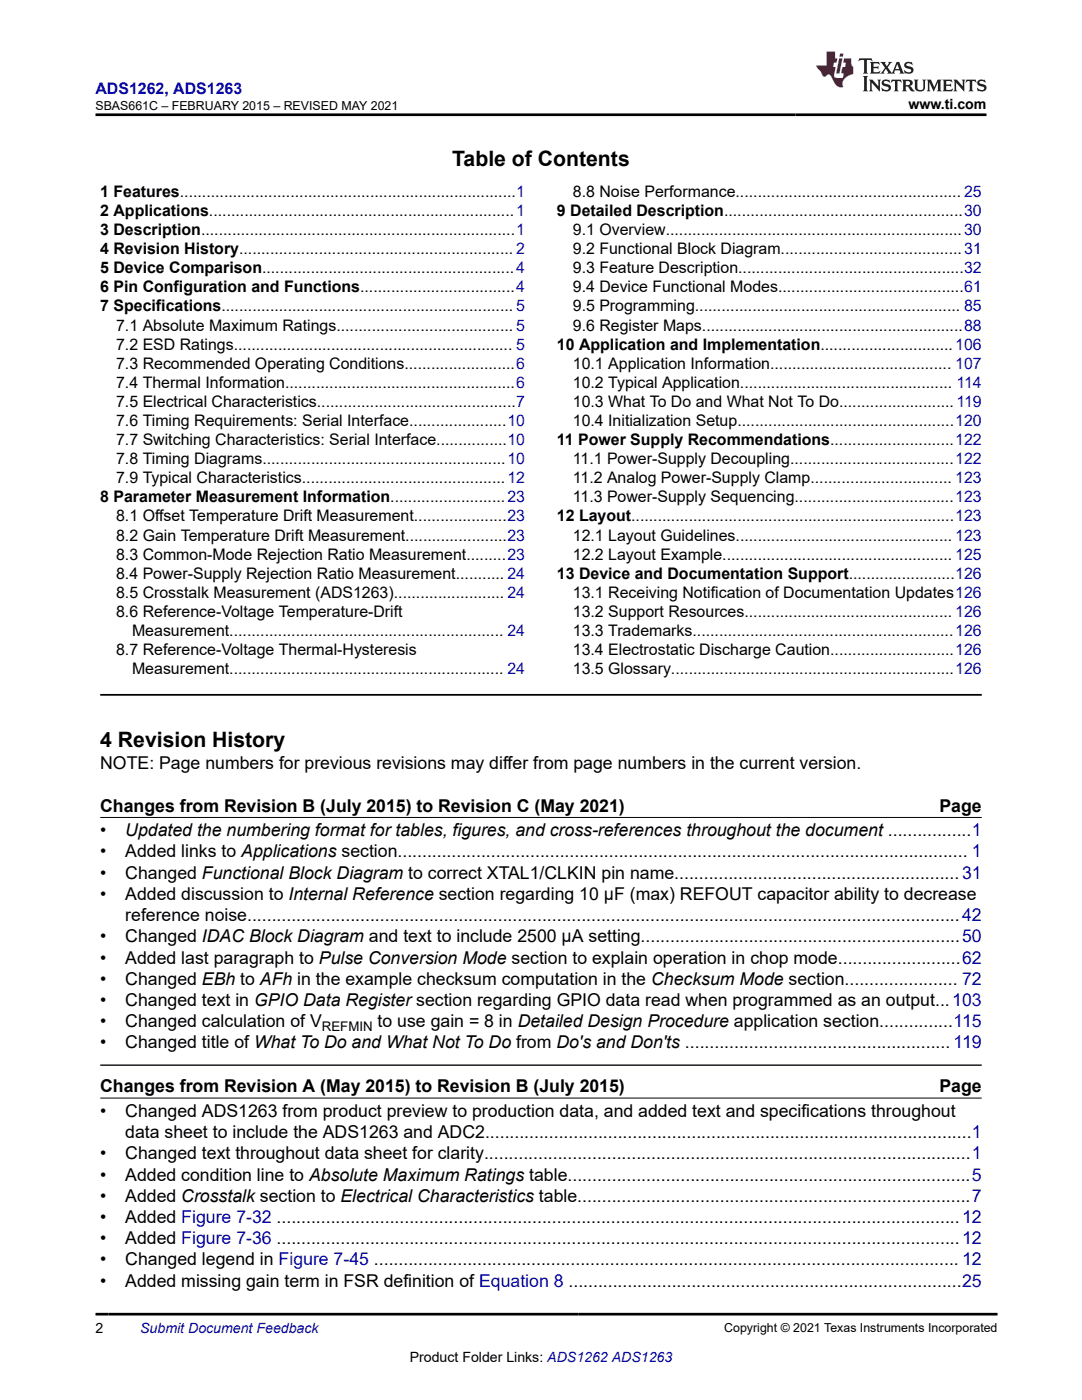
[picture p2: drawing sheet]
<svg xmlns="http://www.w3.org/2000/svg" width="216mm" height="279mm" viewBox="0 0 216 279" stroke-linecap="round" stroke-linejoin="round" font-family="sans-serif">
<defs><g id="words">
<g font-size="4.2">
<text x="90.2" y="33">Table of Contents</text>
<text x="20" y="149.1">4 Revision History</text>
</g>
<g font-size="3.5">
<text x="20" y="153.5">NOTE: Page numbers for previous revisions may differ from page numbers in the current version.</text>
<text x="20" y="162">Changes from Revision B (July 2015) to Revision C (May 2021)</text>
<text x="187.5" y="162">Page</text>
<text x="20" y="166.9">•</text>
<text x="25" y="166.9">Updated the numbering format for tables, figures, and cross-references throughout the document .................1</text>
<text x="20" y="171.1">•</text>
<text x="25" y="171.1">Added links to Applications section.................................................................................................................... 1</text>
<text x="20" y="175.4">•</text>
<text x="20" y="179.6">•</text>
<text x="25" y="175.4">Changed Functional Block Diagram to correct XTAL1/CLKIN pin name..........................................................31</text>
<text x="25" y="179.6">Added discussion to Internal Reference section regarding 10 μF (max) REFOUT capacitor ability to decrease</text>
<text x="25" y="183.8">reference noise.................................................................................................................................................42</text>
<text x="20" y="188.1">•</text>
<text x="25" y="188.1">Changed IDAC Block Diagram and text to include 2500 μA setting.................................................................50</text>
<text x="20" y="192.3">•</text>
<text x="20" y="196.5">•</text>
<text x="25" y="192.3">Added last paragraph to Pulse Conversion Mode section to explain operation in chop mode.........................62</text>
<text x="25" y="196.5">Changed EBh to AFh in the example checksum computation in the Checksum Mode section....................... 72</text>
<text x="20" y="200.8">•</text>
<text x="25" y="200.8">Changed text in GPIO Data Register section regarding GPIO data read when programmed as an output...103</text>
<text x="20" y="205">•</text>
<text x="20" y="209.2">•</text>
<text x="25" y="205">Changed calculation of V</text>
<text x="25" y="209.2">Changed title of What To Do and What Not To Do from Do's and Don'ts ...................................................... 119</text>
<text x="75.3" y="205">to use gain = 8 in Detailed Design Procedure application section...............115</text>
<text x="20" y="218">Changes from Revision A (May 2015) to Revision B (July 2015)</text>
<text x="187.5" y="218">Page</text>
<text x="20" y="222.9">•</text>
<text x="25" y="222.9">Changed ADS1263 from product preview to production data, and added text and specifications throughout</text>
<text x="25" y="227.1">data sheet to include the ADS1263 and ADC2...................................................................................................1</text>
<text x="20" y="231.4">•</text>
<text x="25" y="231.4">Changed text throughout data sheet for clarity...................................................................................................1</text>
<text x="20" y="235.6">•</text>
<text x="20" y="239.8">•</text>
<text x="25" y="235.6">Added condition line to Absolute Maximum Ratings table..................................................................................5</text>
<text x="25" y="239.8">Added Crosstalk section to Electrical Characteristics table................................................................................7</text>
<text x="20" y="244.1">•</text>
<text x="25" y="244.1">Added Figure 7-32 ...........................................................................................................................................12</text>
<text x="20" y="248.3">•</text>
<text x="25" y="248.3">Added Figure 7-36 ...........................................................................................................................................12</text>
<text x="20" y="252.5">•</text>
<text x="20" y="256.8">•</text>
<text x="25" y="252.5">Changed legend in Figure 7-45 ....................................................................................................................... 12</text>
<text x="25" y="256.8">Added missing gain term in FSR definition of Equation 8 ................................................................................25</text>
</g>
<text font-size="3.2" fill="#00f" x="19.1" y="18.7">ADS1262, ADS1263</text>
<g font-size="3.2">
<text x="20" y="39.3">1 Features............................................................................1</text>
<text x="114.3" y="39.3">8.8 Noise Performance................................................... 25</text>
<text x="20" y="43.1">2 Applications.....................................................................1</text>
<text x="20" y="46.9">3 Description.......................................................................1</text>
<text x="111.1" y="43.1">9 Detailed Description......................................................30</text>
<text x="114.3" y="46.9">9.1 Overview...................................................................30</text>
<text x="20" y="50.7">4 Revision History.............................................................. 2</text>
<text x="114.3" y="50.7">9.2 Functional Block Diagram.........................................31</text>
<text x="20" y="54.5">5 Device Comparison.........................................................4</text>
<text x="20" y="58.3">6 Pin Configuration and Functions...................................4</text>
<text x="114.3" y="54.5">9.3 Feature Description...................................................32</text>
<text x="114.3" y="58.3">9.4 Device Functional Modes..........................................61</text>
<text x="20" y="62.2">7 Specifications.................................................................. 5</text>
<text x="23.2" y="66">7.1 Absolute Maximum Ratings........................................ 5</text>
<text x="114.3" y="62.2">9.5 Programming............................................................ 85</text>
<text x="114.3" y="66">9.6 Register Maps...........................................................88</text>
<text x="23.2" y="69.8">7.2 ESD Ratings............................................................... 5</text>
<text x="111.1" y="69.8">10 Application and Implementation..............................106</text>
<text x="23.2" y="73.6">7.3 Recommended Operating Conditions.........................6</text>
<text x="23.2" y="77.4">7.4 Thermal Information....................................................6</text>
<text x="114.3" y="73.6">10.1 Application Information......................................... 107</text>
<text x="114.3" y="77.4">10.2 Typical Application................................................ 114</text>
<text x="23.2" y="81.2">7.5 Electrical Characteristics.............................................7</text>
<text x="114.3" y="81.2">10.3 What To Do and What Not To Do..........................119</text>
<text x="23.2" y="85">7.6 Timing Requirements: Serial Interface......................10</text>
<text x="23.2" y="88.8">7.7 Switching Characteristics: Serial Interface................10</text>
<text x="111.1" y="88.8">11 Power Supply Recommendations............................122</text>
<text x="114.3" y="85">10.4 Initialization Setup.................................................120</text>
<text x="23.2" y="92.6">7.8 Timing Diagrams.......................................................10</text>
<text x="114.3" y="92.6">11.1 Power-Supply Decoupling.....................................122</text>
<text x="20" y="100.3">8 Parameter Measurement Information..........................23</text>
<text x="23.2" y="96.4">7.9 Typical Characteristics..............................................12</text>
<text x="114.3" y="96.4">11.2 Analog Power-Supply Clamp................................ 123</text>
<text x="114.3" y="100.3">11.3 Power-Supply Sequencing....................................123</text>
<text x="23.2" y="104.1">8.1 Offset Temperature Drift Measurement.....................23</text>
<text x="23.2" y="107.9">8.2 Gain Temperature Drift Measurement.......................23</text>
<text x="111.1" y="104.1">12 Layout.........................................................................123</text>
<text x="114.3" y="107.9">12.1 Layout Guidelines................................................. 123</text>
<text x="23.2" y="111.7">8.3 Common-Mode Rejection Ratio Measurement.........23</text>
<text x="114.3" y="111.7">12.2 Layout Example.................................................... 125</text>
<text x="23.2" y="115.5">8.4 Power-Supply Rejection Ratio Measurement........... 24</text>
<text x="23.2" y="119.3">8.5 Crosstalk Measurement (ADS1263)......................... 24</text>
<text x="111.1" y="115.5">13 Device and Documentation Support........................126</text>
<text x="114.3" y="119.3">13.1 Receiving Notification of Documentation Updates126</text>
<text x="23.2" y="123.1">8.6 Reference-Voltage Temperature-Drift</text>
<text x="114.3" y="123.1">13.2 Support Resources............................................... 126</text>
<text x="23.2" y="130.7">8.7 Reference-Voltage Thermal-Hysteresis</text>
<text x="26.4" y="126.9">Measurement.............................................................. 24</text>
<text x="114.3" y="126.9">13.3 Trademarks...........................................................126</text>
<text x="114.3" y="130.7">13.4 Electrostatic Discharge Caution............................126</text>
<text x="26.4" y="134.5">Measurement.............................................................. 24</text>
<text x="114.3" y="134.5">13.5 Glossary................................................................126</text>
</g>
<g font-size="2.8">
<text x="181.3" y="21.8">www.ti.com</text>
<text x="19" y="266.1">2</text>
<text x="81.8" y="271.7">Product Folder Links: ADS1262 ADS1263</text>
</g>
<text font-size="2.8" fill="#00f" x="28" y="266.1">Submit Document Feedback</text>
<text font-size="2.6" x="64.2" y="205.7">REFMIN</text>
<g font-size="2.5">
<text x="19.1" y="21.9">SBAS661C – FEBRUARY 2015 – REVISED MAY 2021</text>
<text x="144.5" y="265.8">Copyright © 2021 Texas Instruments Incorporated</text>
</g>
</g></defs>
<path d="M20 138.7h175.9" fill="none" stroke="#000" stroke-width=".35"/>
<path d="M20 163.1h175.9M20 219.1h175.9" fill="none" stroke="#000" stroke-width=".2"/>
<path d="M20 212.6h175.9" fill="none" stroke="#000" stroke-width=".26"/>
<path d="M171.5 11.6l-.2 .6 .5-.2h.6v.1v2.2l-.2 .4h1l-.2-.4v-2.2v-.1h.5l.6 .2-.2-.6zM173.6 12.4l.2 .3v1.6l-.2 .4h1.9l.1-.6a1.08 1.08 0 0 1-1.3 .2v-.7h.6l.4 .2v-.7l-.4 .2h-.6v-.5l.2-.2a1 1 0 0 1 1 .3l-.1-.5zM175.7 12.4l.9 1.1-1 1.2h.9l-.2-.2 .5-.8 .4 .8-.2 .2h1.6l-.2-.2 .2-.5h.9l.1 .5-.1 .2h.9l-.2-.4-.8-1.9h-.5l-.9 2.1-.9-1.1 .9-1h-.8l.2 .2-.4 .6-.4-.6 .2-.2zM179 12.8l.4 1h-.7zM180.7 12.5a.65 .65 0 0 0-.2 .7 .65 .65 0 0 0 .6 .5l.6 .1 .1 .3a.79 .79 0 0 1-.7 .4 .79 .79 0 0 1-.7-.5l.1 .7 .2-.1a.93 .93 0 0 0 1.1 0 .93 .93 0 0 0 .4-.9 1.46 1.46 0 0 0-1.2-.6l-.1-.3a1.09 1.09 0 0 1 1.2 .2l-.2-.6-.1 .1-.5-.2zM172.2 15.2l.2 .4v2.2l-.2 .4h1l-.2-.4v-2.2l.2-.4zM173.4 15.9l.2 .4v1.5l-.2 .4h.8l-.3-.4 .1-1.3 1.6 1.8v-2l.2-.4h-.7l.1 .2 .1 1.1-1.2-1.3zM176.2 16a.65 .65 0 0 0-.2 .8 .65 .65 0 0 0 .6 .4l.6 .2 .1 .2a.79 .79 0 0 1-.7 .4 .79 .79 0 0 1-.7-.5l.1 .7 .2-.1a.93 .93 0 0 0 1.1 .1 .93 .93 0 0 0 .4-1 1.46 1.46 0 0 0-1.2-.5l-.1-.4a1.09 1.09 0 0 1 1.2 .2l-.1-.6-.2 .1-.5-.1zM177.9 15.9l-.1 .6a.63 .63 0 0 1 .8-.3v1.6l-.3 .4h1l-.2-.4v-1.6a.66 .66 0 0 1 .8 .3l-.1-.6zM180 15.9l.2 .4v1.5l-.2 .4h1l-.2-.2-.1-.7h.5l.1 .2a.79 .79 0 0 0 1.2 .6l-1-.9a.61 .61 0 0 0 .6-.6 .61 .61 0 0 0-.5-.7zM180.8 16.2h.1a.47 .47 0 0 1 .5 .1 .47 .47 0 0 1 .1 .5l-.1 .1-.7 .1zM182.3 15.9l.2 .2a2.27 2.27 0 0 0 .4 2 1.04 1.04 0 0 0 1.7-.7v-1.3l.2-.2h-.8l.2 .4v1.1a.6 .6 0 0 1-.6 .6 .6 .6 0 0 1-.6-.6v-1.1l.3-.4zM184.9 15.9l.2 .4v1.5l-.2 .4h.8l-.3-.4v-1.4l.9 1.9 .9-1.9v1.4l-.3 .4h1l-.2-.4v-1.5l.2-.4h-.8l-.7 1.5-.6-1.5zM188.1 15.9l.2 .4v1.5l-.2 .4h1.9l.1-.6a1.09 1.09 0 0 1-1.3 .2v-.7h.6l.4 .2v-.6l-.4 .2h-.6v-.6l.2-.1a1.01 1.01 0 0 1 1 .3l-.1-.6zM190.2 15.9l.3 .4v1.5l-.3 .4h.8l-.2-.4v-1.3l1.6 1.8v-2l.2-.4h-.7l.2 .2v1.1l-1.2-1.3zM192.8 15.9l-.1 .6a.63 .63 0 0 1 .8-.3v1.6l-.3 .4h1l-.2-.4v-1.6a.66 .66 0 0 1 .8 .3l-.1-.6zM195.2 16a.65 .65 0 0 0-.2 .8 .65 .65 0 0 0 .6 .4l.6 .2 .2 .2a.79 .79 0 0 1-.7 .4 .79 .79 0 0 1-.7-.5l.1 .7 .2-.1a.93 .93 0 0 0 1 .1 .93 .93 0 0 0 .5-1 1.46 1.46 0 0 0-1.3-.5v-.4a1.09 1.09 0 0 1 1.2 .2l-.2-.6-.2 .1-.5-.1z" fill="#231f20"/>
<path d="M164.9 10.3v2.7h-2l.1 .4 .8 1a.95 .95 0 0 0 1 .9 .59 .59 0 0 1 .5-.4 .59 .59 0 0 1 .5 .3l.4 .8a1.59 1.59 0 0 0 2.1 1.4 1.61 1.61 0 0 1 1-2.3l1-.3-.1-1.5a1.59 1.59 0 0 1-.3-1.7h-1.5l-.2 .9h.6l-.2 .9h-.5l-.2 .9v.3l.4 .1-.1 .9h-.7a.73 .73 0 0 1-1-.7l.3-1.5h-.5l.1-.9h.5l.2-.9h-.5v-1.3zM167.4 11.6l-.6 3.1h.7l.6-3.1zM167.6 10.7l-.1 .6h.7l.1-.6z" fill="#ed1c24"/>
<path d="M19 22.9h177.8M19 262.3h180" fill="none" stroke="#000" stroke-width=".53"/>
<use href="#words"/>
</svg>
